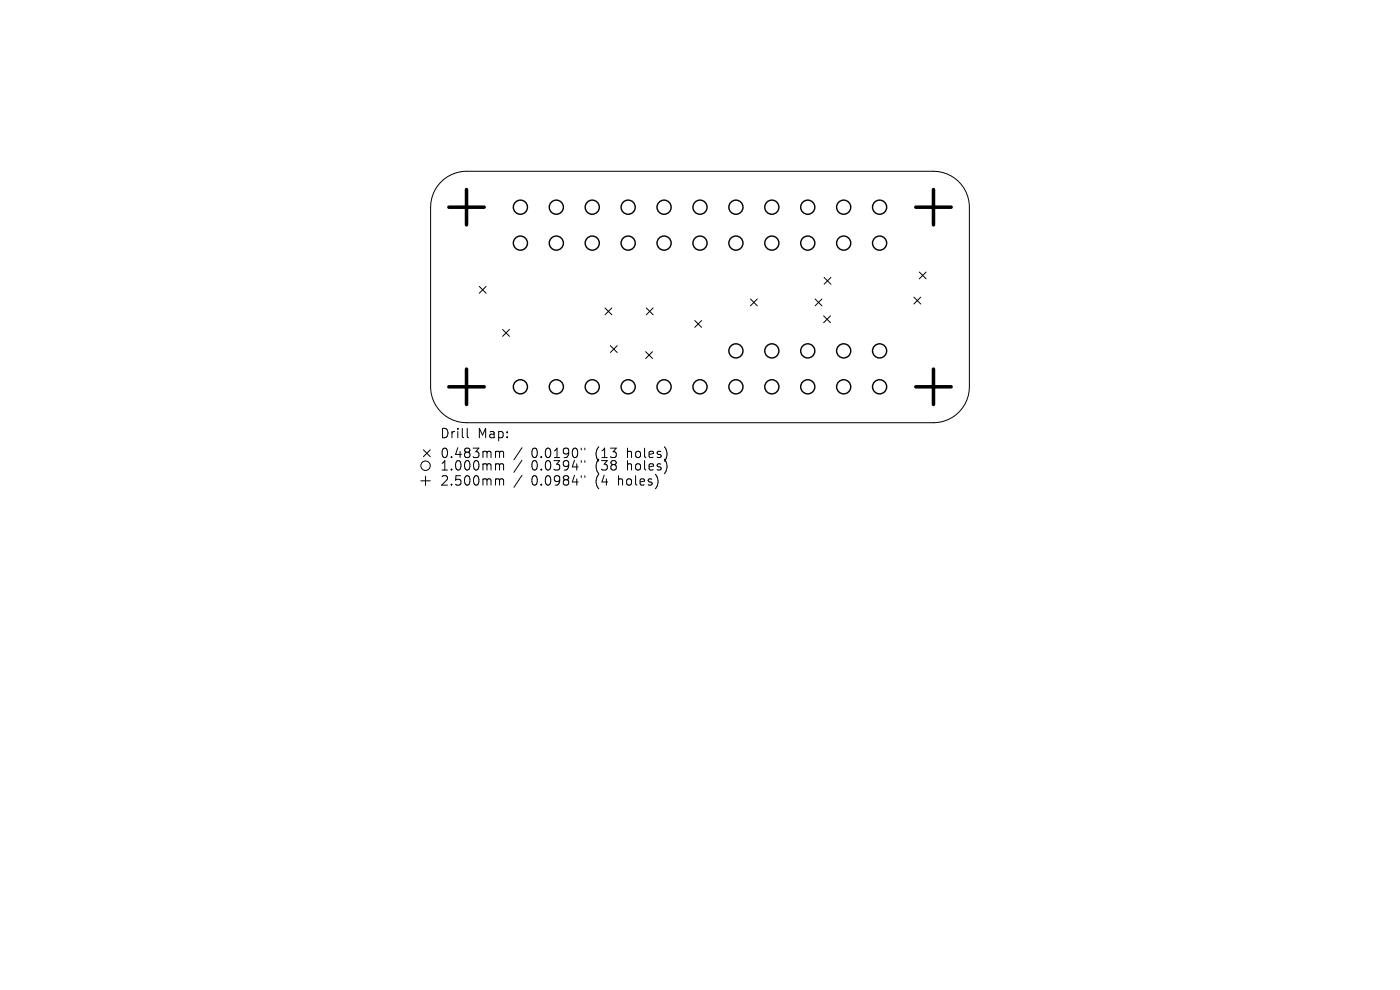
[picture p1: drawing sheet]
<svg xmlns="http://www.w3.org/2000/svg" width="297mm" height="210mm" viewBox="0 0 297 210" stroke-linecap="round" stroke-linejoin="round" font-family="sans-serif">
<defs><g id="words">
<g font-size="2.8">
<text x="93.3" y="93.2">Drill</text>
<text x="101.3" y="93.2">Map:</text>
<text x="93.3" y="97.4">0.483mm</text>
<text x="93.3" y="100.1">1.000mm</text>
<text x="112.7" y="97.4">0.0190&quot;</text>
<text x="112.7" y="100.1">0.0394&quot;</text>
<text x="126.4" y="97.4">(13</text>
<text x="126.4" y="100.1">(38</text>
<text x="133.3" y="97.4">holes)</text>
<text x="133.3" y="100.1">holes)</text>
<text x="93.3" y="103.3">2.500mm</text>
<text x="112.7" y="103.3">0.0984&quot;</text>
<text x="126.4" y="103.3">(4</text>
<text x="131.4" y="103.3">holes)</text>
</g>
</g></defs>
<g fill="none" stroke="#000" stroke-width=".21">
<path d="M93.4 38.7a7.6 7.6 0 0 1 5.6-2.4h99a7.6 7.6 0 0 1 7.7 7.7v38.1a7.6 7.6 0 0 1-7.7 7.6h-99a7.6 7.6 0 0 1-7.6-7.6v-38.1a7.6 7.6 0 0 1 2-5.3zM174.8 58.8l1.5 1.5M176.3 58.8l-1.5 1.5M195 57.7l1.5 1.5M196.5 57.7l-1.5 1.5M101.7 60.8l1.4 1.4M103.1 60.8l-1.4 1.4M106.6 69.9l1.5 1.4M108.1 69.9l-1.5 1.4M128.3 65.3l1.5 1.5M129.5 73.3l1.4 1.5M129.8 65.3l-1.5 1.5"/>
<path d="M130.9 73.3l-1.4 1.5M137 74.6l1.4 1.4M137.1 65.3l1.5 1.5M138.4 74.6l-1.4 1.4M138.6 65.3l-1.5 1.5M147.4 68l1.4 1.4M148.8 68l-1.4 1.4M159.2 63.4l1.5 1.5M160.7 63.4l-1.5 1.5M172.9 63.4l1.5 1.5M174.4 63.4l-1.5 1.5M174.7 67l1.5 1.5"/>
<path d="M176.2 67l-1.5 1.5M193.9 63l1.4 1.5M195.3 63l-1.4 1.5M89.8 95.4l1.5 1.5M91.3 95.4l-1.5 1.5M99.1 90.9v1.7l.3 .3M105.4 95.7l.5 .1 .1 .2M105.4 98.4h.3l.3 .3M106 96l.3-.3 .4 .1 .1 1.3M106 96v1.1M106 98.7v1M106 98.7l.3-.3 .4 .1 .1 1.2"/>
<path d="M110.7 95l-1.7 2.5M110.7 97.6l-1.7 2.6M123.3 95.1v.3M123.3 97.7v.4M124.1 95.1v.3M124.1 97.7v.4M89.3 102h2M90.3 101v2M105.4 101.6h.3l.3 .3M106 101.9v1M106 101.9l.3-.3 .4 .1 .1 1.2M110.7 100.8l-1.7 2.6"/>
<path d="M123.3 100.9v.4M124.1 100.9v.4"/>
<circle cx="90.3" cy="98.8" r="1"/>
</g>
<g fill="none" stroke="#000" stroke-width=".3">
<circle cx="110.4" cy="44" r="1.5"/>
<circle cx="110.4" cy="51.6" r="1.5"/>
<circle cx="118" cy="44" r="1.5"/>
<circle cx="118" cy="51.6" r="1.5"/>
<circle cx="125.6" cy="44" r="1.5"/>
<circle cx="125.6" cy="51.6" r="1.5"/>
<circle cx="133.3" cy="44" r="1.5"/>
<circle cx="133.3" cy="51.6" r="1.5"/>
<circle cx="140.9" cy="51.6" r="1.5"/>
<circle cx="140.9" cy="44" r="1.5"/>
<circle cx="148.5" cy="44" r="1.5"/>
<circle cx="148.5" cy="51.6" r="1.5"/>
<circle cx="156.1" cy="44" r="1.5"/>
<circle cx="156.1" cy="51.6" r="1.5"/>
<circle cx="163.7" cy="51.6" r="1.5"/>
<circle cx="163.7" cy="44" r="1.5"/>
<circle cx="171.4" cy="51.6" r="1.5"/>
<circle cx="171.4" cy="44" r="1.5"/>
<circle cx="179" cy="44" r="1.5"/>
<circle cx="179" cy="51.6" r="1.5"/>
<circle cx="186.6" cy="51.6" r="1.5"/>
<circle cx="186.6" cy="44" r="1.5"/>
<circle cx="156.1" cy="74.4" r="1.5"/>
<circle cx="163.7" cy="74.4" r="1.5"/>
<circle cx="171.4" cy="74.4" r="1.5"/>
<circle cx="179" cy="74.4" r="1.5"/>
<circle cx="186.6" cy="74.4" r="1.5"/>
<circle cx="110.4" cy="82.1" r="1.5"/>
<circle cx="118" cy="82.1" r="1.5"/>
<circle cx="125.6" cy="82.1" r="1.5"/>
<circle cx="133.3" cy="82.1" r="1.5"/>
<circle cx="140.9" cy="82.1" r="1.5"/>
<circle cx="148.5" cy="82.1" r="1.5"/>
<circle cx="156.1" cy="82.1" r="1.5"/>
<circle cx="163.7" cy="82.1" r="1.5"/>
<circle cx="171.4" cy="82.1" r="1.5"/>
<circle cx="179" cy="82.1" r="1.5"/>
<circle cx="186.6" cy="82.1" r="1.5"/>
</g>
<path d="M95.2 44h7.5M99 40.2v7.5M194.3 44h7.5M198 40.2v7.5M99 78.3v7.5M198 78.3v7.5M95.2 82.1h7.5M194.3 82.1h7.5" fill="none" stroke="#000" stroke-width=".75"/>
<use href="#words"/>
</svg>
